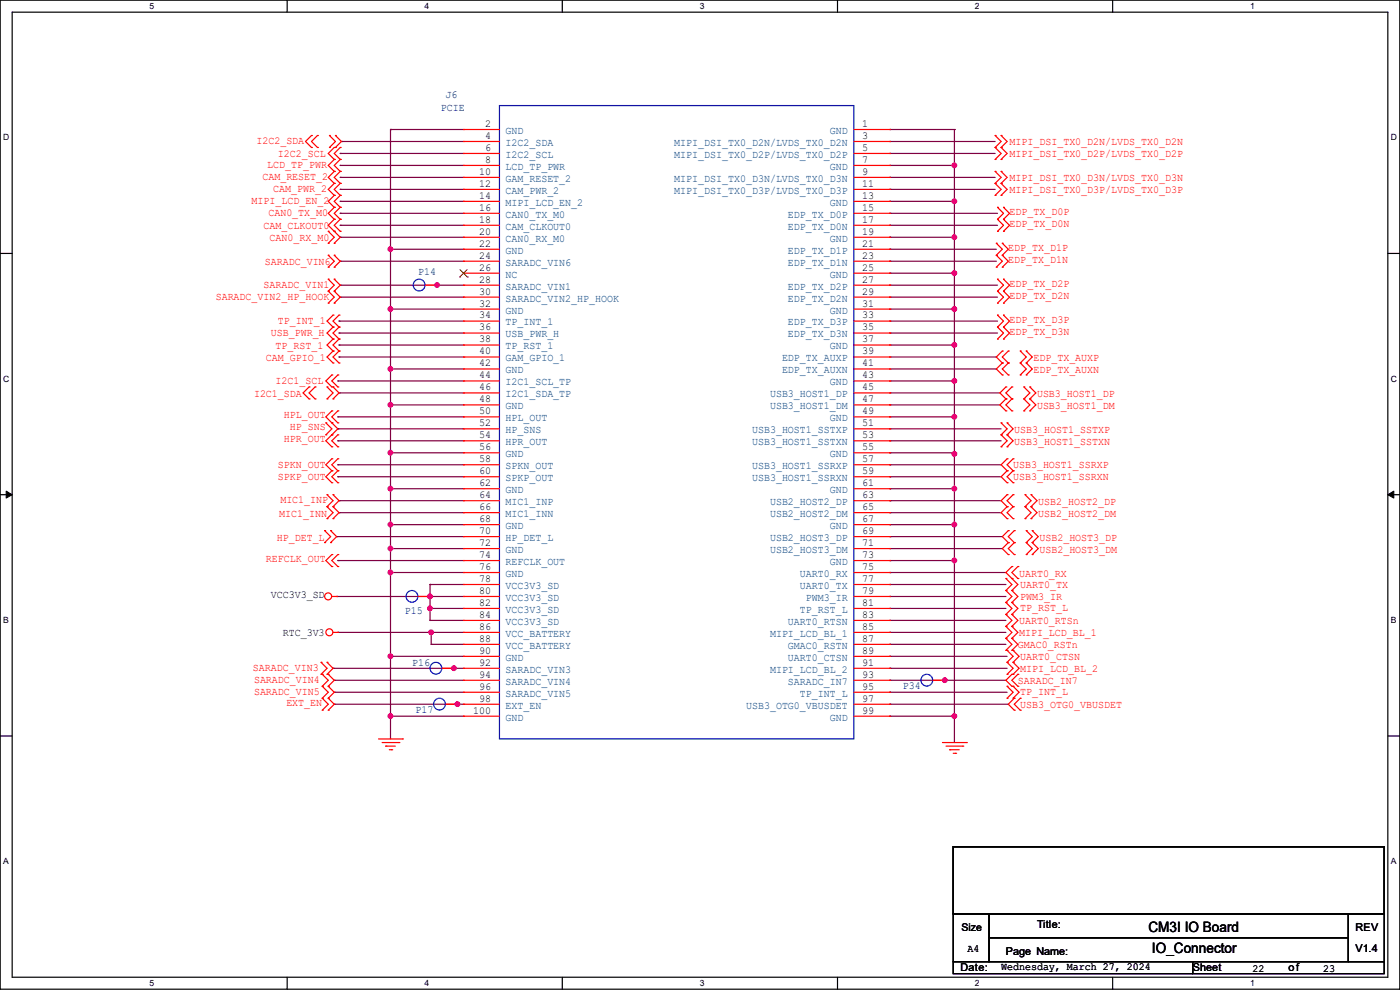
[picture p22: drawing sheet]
<svg xmlns="http://www.w3.org/2000/svg" width="297mm" height="210mm" viewBox="0 0 297 210" stroke-linecap="round" stroke-linejoin="round" font-family="sans-serif">
<defs><g id="words">
<g font-size="3">
<text x="243.6" y="197.6">CM3I IO Board</text>
<text x="244.4" y="202.2">IO_Connector</text>
</g>
<g font-size="2.3" fill="#000080">
<text x="93.5" y="23.5">PCIE</text>
<text x="94.5" y="20.7">J6</text>
<text x="88.7" y="58.3">P14</text>
<text x="85.9" y="130.2">P15</text>
<text x="87.4" y="141.4">P16</text>
<text x="191.6" y="146.2">P34</text>
<text x="88.2" y="151.3">P17</text>
</g>
<g font-size="2.3">
<text x="102.9" y="29.5">4</text>
<text x="102.9" y="26.9">2</text>
<text x="182.9" y="26.9">1</text>
<text x="182.9" y="29.5">3</text>
<text x="102.9" y="32">6</text>
<text x="102.9" y="34.5">8</text>
<text x="182.9" y="32">5</text>
<text x="182.9" y="34.5">7</text>
<text x="101.6" y="37.1">10</text>
<text x="101.6" y="39.6">12</text>
<text x="182.9" y="37.1">9</text>
<text x="182.9" y="39.6">11</text>
<text x="101.6" y="42.2">14</text>
<text x="101.6" y="44.7">16</text>
<text x="101.6" y="47.2">18</text>
<text x="182.9" y="42.2">13</text>
<text x="182.9" y="44.7">15</text>
<text x="182.9" y="47.2">17</text>
<text x="101.6" y="49.8">20</text>
<text x="101.6" y="52.3">22</text>
<text x="182.9" y="49.8">19</text>
<text x="182.9" y="52.3">21</text>
<text x="101.6" y="54.9">24</text>
<text x="101.6" y="57.4">26</text>
<text x="101.6" y="59.9">28</text>
<text x="182.9" y="54.9">23</text>
<text x="182.9" y="57.4">25</text>
<text x="182.9" y="59.9">27</text>
<text x="101.6" y="62.5">30</text>
<text x="101.6" y="65">32</text>
<text x="182.9" y="62.5">29</text>
<text x="182.9" y="65">31</text>
<text x="101.6" y="67.6">34</text>
<text x="101.6" y="70.1">36</text>
<text x="182.9" y="67.6">33</text>
<text x="182.9" y="70.1">35</text>
<text x="101.6" y="72.6">38</text>
<text x="101.6" y="75.2">40</text>
<text x="101.6" y="77.7">42</text>
<text x="182.9" y="72.6">37</text>
<text x="182.9" y="75.2">39</text>
<text x="182.9" y="77.7">41</text>
<text x="101.6" y="80.3">44</text>
<text x="101.6" y="82.8">46</text>
<text x="182.9" y="80.3">43</text>
<text x="182.9" y="82.8">45</text>
<text x="101.6" y="85.3">48</text>
<text x="101.6" y="87.9">50</text>
<text x="182.9" y="85.3">47</text>
<text x="182.9" y="87.9">49</text>
<text x="101.6" y="90.4">52</text>
<text x="101.6" y="93">54</text>
<text x="101.6" y="95.5">56</text>
<text x="182.9" y="90.4">51</text>
<text x="182.9" y="93">53</text>
<text x="182.9" y="95.5">55</text>
<text x="101.6" y="98">58</text>
<text x="101.6" y="100.6">60</text>
<text x="182.9" y="98">57</text>
<text x="182.9" y="100.6">59</text>
<text x="101.6" y="103.1">62</text>
<text x="101.6" y="105.7">64</text>
<text x="182.9" y="103.1">61</text>
<text x="182.9" y="105.7">63</text>
<text x="101.6" y="108.2">66</text>
<text x="101.6" y="110.7">68</text>
<text x="101.6" y="113.3">70</text>
<text x="182.9" y="108.2">65</text>
<text x="182.9" y="110.7">67</text>
<text x="182.9" y="113.3">69</text>
<text x="101.6" y="115.8">72</text>
<text x="101.6" y="118.4">74</text>
<text x="182.9" y="115.8">71</text>
<text x="182.9" y="118.4">73</text>
<text x="101.6" y="120.9">76</text>
<text x="101.6" y="123.4">78</text>
<text x="101.6" y="126">80</text>
<text x="182.9" y="120.9">75</text>
<text x="182.9" y="123.4">77</text>
<text x="182.9" y="126">79</text>
<text x="57.4" y="126.9">VCC3V3_SD</text>
<text x="101.6" y="128.5">82</text>
<text x="101.6" y="131.1">84</text>
<text x="182.9" y="128.5">81</text>
<text x="182.9" y="131.1">83</text>
<text x="60" y="135">RTC_3V3</text>
<text x="101.6" y="133.6">86</text>
<text x="101.6" y="136.1">88</text>
<text x="182.9" y="133.6">85</text>
<text x="182.9" y="136.1">87</text>
<text x="101.6" y="138.7">90</text>
<text x="101.6" y="141.2">92</text>
<text x="101.6" y="143.8">94</text>
<text x="182.9" y="138.7">89</text>
<text x="182.9" y="141.2">91</text>
<text x="182.9" y="143.8">93</text>
<text x="101.6" y="146.3">96</text>
<text x="101.6" y="148.8">98</text>
<text x="182.9" y="146.3">95</text>
<text x="182.9" y="148.8">97</text>
<text x="100.4" y="151.4">100</text>
<text x="182.9" y="151.4">99</text>
<text x="220" y="196.9">Title:</text>
<text x="287.6" y="197.4">REV</text>
<text x="205.3" y="202.1">A4</text>
<text x="213.4" y="202.5">Page Name:</text>
<text x="287.6" y="202">V1.4</text>
<text x="203.8" y="206.1">Date:</text>
<text x="212.4" y="205.9">Wednesday, March 27, 2024</text>
<text x="253" y="206.1">Sheet</text>
<text x="265.7" y="206.1">22</text>
<text x="273.3" y="206.1">of</text>
<text x="280.7" y="206.1">23</text>
</g>
<g font-size="2.3" fill="#004080">
<text x="107.2" y="28.4">GND</text>
<text x="176.1" y="28.4">GND</text>
<text x="107.2" y="30.9">I2C2_SDA</text>
<text x="107.2" y="33.5">I2C2_SCL</text>
<text x="143" y="30.9">MIPI_DSI_TX0_D2N/LVDS_TX0_D2N</text>
<text x="143" y="33.5">MIPI_DSI_TX0_D2P/LVDS_TX0_D2P</text>
<text x="107.2" y="36">LCD_TP_PWR</text>
<text x="107.2" y="38.6">GAM_RESET_2</text>
<text x="107.2" y="41.1">CAM_PWR_2</text>
<text x="143" y="38.6">MIPI_DSI_TX0_D3N/LVDS_TX0_D3N</text>
<text x="143" y="41.1">MIPI_DSI_TX0_D3P/LVDS_TX0_D3P</text>
<text x="176.1" y="36">GND</text>
<text x="107.2" y="43.6">MIPI_LCD_EN_2</text>
<text x="107.2" y="46.2">CAN0_TX_M0</text>
<text x="167.2" y="46.2">EDP_TX_D0P</text>
<text x="176.1" y="43.6">GND</text>
<text x="107.2" y="48.7">CAM_CLKOUT0</text>
<text x="107.2" y="51.3">CAN0_RX_M0</text>
<text x="107.2" y="53.8">GND</text>
<text x="167.2" y="53.8">EDP_TX_D1P</text>
<text x="167.2" y="48.7">EDP_TX_D0N</text>
<text x="176.1" y="51.3">GND</text>
<text x="107.2" y="56.3">SARADC_VIN6</text>
<text x="107.2" y="58.9">NC</text>
<text x="167.2" y="56.3">EDP_TX_D1N</text>
<text x="176.1" y="58.9">GND</text>
<text x="107.2" y="61.4">SARADC_VIN1</text>
<text x="107.2" y="64">SARADC_VIN2_HP_HOOK</text>
<text x="167.2" y="61.4">EDP_TX_D2P</text>
<text x="167.2" y="64">EDP_TX_D2N</text>
<text x="107.2" y="66.5">GND</text>
<text x="107.2" y="69">TP_INT_1</text>
<text x="107.2" y="71.6">USB_PWR_H</text>
<text x="167.2" y="69">EDP_TX_D3P</text>
<text x="167.2" y="71.6">EDP_TX_D3N</text>
<text x="176.1" y="66.5">GND</text>
<text x="107.2" y="74.1">TP_RST_1</text>
<text x="107.2" y="76.7">GAM_GPIO_1</text>
<text x="165.9" y="76.7">EDP_TX_AUXP</text>
<text x="176.1" y="74.1">GND</text>
<text x="107.2" y="79.2">GND</text>
<text x="107.2" y="81.7">I2C1_SCL_TP</text>
<text x="165.9" y="79.2">EDP_TX_AUXN</text>
<text x="176.1" y="81.7">GND</text>
<text x="107.2" y="84.3">I2C1_SDA_TP</text>
<text x="107.2" y="86.8">GND</text>
<text x="107.2" y="89.4">HPL_OUT</text>
<text x="163.4" y="84.3">USB3_HOST1_DP</text>
<text x="163.4" y="86.8">USB3_HOST1_DM</text>
<text x="176.1" y="89.4">GND</text>
<text x="107.2" y="91.9">HP_SNS</text>
<text x="107.2" y="94.4">HPR_OUT</text>
<text x="159.6" y="91.9">USB3_HOST1_SSTXP</text>
<text x="159.6" y="94.4">USB3_HOST1_SSTXN</text>
<text x="107.2" y="97">GND</text>
<text x="107.2" y="99.5">SPKN_OUT</text>
<text x="159.6" y="99.5">USB3_HOST1_SSRXP</text>
<text x="176.1" y="97">GND</text>
<text x="107.2" y="102.1">SPKP_OUT</text>
<text x="107.2" y="104.6">GND</text>
<text x="107.2" y="107.1">MIC1_INP</text>
<text x="159.6" y="102.1">USB3_HOST1_SSRXN</text>
<text x="163.4" y="107.1">USB2_HOST2_DP</text>
<text x="176.1" y="104.6">GND</text>
<text x="107.2" y="109.7">MIC1_INN</text>
<text x="107.2" y="112.2">GND</text>
<text x="163.4" y="109.7">USB2_HOST2_DM</text>
<text x="176.1" y="112.2">GND</text>
<text x="107.2" y="114.8">HP_DET_L</text>
<text x="107.2" y="117.3">GND</text>
<text x="107.2" y="119.8">REFCLK_OUT</text>
<text x="163.4" y="114.8">USB2_HOST3_DP</text>
<text x="163.4" y="117.3">USB2_HOST3_DM</text>
<text x="176.1" y="119.8">GND</text>
<text x="107.2" y="122.4">GND</text>
<text x="107.2" y="124.9">VCC3V3_SD</text>
<text x="169.7" y="122.4">UART0_RX</text>
<text x="169.7" y="124.9">UART0_TX</text>
<text x="107.2" y="127.5">VCC3V3_SD</text>
<text x="107.2" y="130">VCC3V3_SD</text>
<text x="169.7" y="130">TP_RST_L</text>
<text x="171" y="127.5">PWM3_IR</text>
<text x="107.2" y="132.5">VCC3V3_SD</text>
<text x="107.2" y="135.1">VCC_BATTERY</text>
<text x="107.2" y="137.6">VCC_BATTERY</text>
<text x="163.4" y="135.1">MIPI_LCD_BL_1</text>
<text x="167.2" y="132.5">UART0_RTSN</text>
<text x="167.2" y="137.6">GMAC0_RSTN</text>
<text x="107.2" y="140.2">GND</text>
<text x="107.2" y="142.7">SARADC_VIN3</text>
<text x="163.4" y="142.7">MIPI_LCD_BL_2</text>
<text x="167.2" y="140.2">UART0_CTSN</text>
<text x="107.2" y="145.2">SARADC_VIN4</text>
<text x="107.2" y="147.8">SARADC_VIN5</text>
<text x="167.2" y="145.2">SARADC_IN7</text>
<text x="169.7" y="147.8">TP_INT_L</text>
<text x="107.2" y="152.9">GND</text>
<text x="107.2" y="150.3">EXT_EN</text>
<text x="158.3" y="150.3">USB3_OTG0_VBUSDET</text>
<text x="176.1" y="152.9">GND</text>
</g>
<g font-size="2.3" fill="#f00">
<text x="54.4" y="30.6">I2C2_SDA</text>
<text x="56.7" y="35.7">LCD_TP_PWR</text>
<text x="59" y="33.4">I2C2_SCL</text>
<text x="214.2" y="33.4">MIPI_DSI_TX0_D2P/LVDS_TX0_D2P</text>
<text x="214.2" y="30.9">MIPI_DSI_TX0_D2N/LVDS_TX0_D2N</text>
<text x="55.7" y="38.2">CAM_RESET_2</text>
<text x="58" y="40.8">CAM_PWR_2</text>
<text x="214.2" y="41">MIPI_DSI_TX0_D3P/LVDS_TX0_D3P</text>
<text x="214.2" y="38.5">MIPI_DSI_TX0_D3N/LVDS_TX0_D3N</text>
<text x="53.4" y="43.3">MIPI_LCD_EN_2</text>
<text x="56.9" y="45.8">CAN0_TX_M0</text>
<text x="214.2" y="45.6">EDP_TX_D0P</text>
<text x="55.9" y="48.6">CAM_CLKOUT0</text>
<text x="57.2" y="51.2">CAN0_RX_M0</text>
<text x="213.9" y="53.2">EDP_TX_D1P</text>
<text x="214.2" y="48.1">EDP_TX_D0N</text>
<text x="56.2" y="56.3">SARADC_VIN6</text>
<text x="213.9" y="55.8">EDP_TX_D1N</text>
<text x="45.8" y="63.6">SARADC_VIN2_HP_HOOK</text>
<text x="55.9" y="61.1">SARADC_VIN1</text>
<text x="214.2" y="60.8">EDP_TX_D2P</text>
<text x="214.2" y="63.4">EDP_TX_D2N</text>
<text x="57.4" y="71.2">USB_PWR_H</text>
<text x="59" y="68.7">TP_INT_1</text>
<text x="214.2" y="68.5">EDP_TX_D3P</text>
<text x="214.2" y="71">EDP_TX_D3N</text>
<text x="56.4" y="76.6">CAM_GPIO_1</text>
<text x="58.5" y="74">TP_RST_1</text>
<text x="219.2" y="76.6">EDP_TX_AUXP</text>
<text x="58.5" y="81.4">I2C1_SCL</text>
<text x="219.2" y="79.1">EDP_TX_AUXN</text>
<text x="53.9" y="84.2">I2C1_SDA</text>
<text x="60.2" y="88.8">HPL_OUT</text>
<text x="220" y="84.2">USB3_HOST1_DP</text>
<text x="220" y="86.7">USB3_HOST1_DM</text>
<text x="60.2" y="93.9">HPR_OUT</text>
<text x="61.5" y="91.3">HP_SNS</text>
<text x="215.2" y="91.8">USB3_HOST1_SSTXP</text>
<text x="215.2" y="94.4">USB3_HOST1_SSTXN</text>
<text x="59" y="99.2">SPKN_OUT</text>
<text x="59" y="101.7">SPKP_OUT</text>
<text x="214.9" y="99.2">USB3_HOST1_SSRXP</text>
<text x="214.9" y="101.7">USB3_HOST1_SSRXN</text>
<text x="59.5" y="106.8">MIC1_INP</text>
<text x="220.3" y="107.1">USB2_HOST2_DP</text>
<text x="59.2" y="109.6">MIC1_INN</text>
<text x="220.3" y="109.6">USB2_HOST2_DM</text>
<text x="56.4" y="119.3">REFCLK_OUT</text>
<text x="58.7" y="114.7">HP_DET_L</text>
<text x="220.5" y="114.7">USB2_HOST3_DP</text>
<text x="220.5" y="117.2">USB2_HOST3_DM</text>
<text x="216.2" y="122.3">UART0_RX</text>
<text x="216.5" y="124.8">UART0_TX</text>
<text x="216.5" y="127.4">PWM3_IR</text>
<text x="216.5" y="129.7">TP_RST_L</text>
<text x="215.9" y="137.5">GMAC0_RSTn</text>
<text x="216.2" y="132.5">UART0_RTSn</text>
<text x="216.2" y="135">MIPI_LCD_BL_1</text>
<text x="53.6" y="142.4">SARADC_VIN3</text>
<text x="216.5" y="142.6">MIPI_LCD_BL_2</text>
<text x="216.5" y="140.1">UART0_CTSN</text>
<text x="53.9" y="144.9">SARADC_VIN4</text>
<text x="53.9" y="147.4">SARADC_VIN5</text>
<text x="60.7" y="149.7">EXT_EN</text>
<text x="215.9" y="145.2">SARADC_IN7</text>
<text x="216.5" y="147.4">TP_INT_L</text>
<text x="216.5" y="150.2">USB3_OTG0_VBUSDET</text>
</g>
<text font-size="2.2" x="204" y="197.4">Size</text>
<g font-size="1.8">
<text x="31.7" y="1.9">5</text>
<text x="90.1" y="1.9">4</text>
<text x="148.5" y="1.9">3</text>
<text x="206.8" y="1.9">2</text>
<text x="265.2" y="1.9">1</text>
<text x=".7" y="29.8">D</text>
<text x="295.1" y="29.8">D</text>
<text x=".7" y="80.9">C</text>
<text x="295.1" y="80.9">C</text>
<text x=".7" y="132.1">B</text>
<text x="295.1" y="132.1">B</text>
<text x=".7" y="183.3">A</text>
<text x="295.1" y="183.3">A</text>
<text x="31.7" y="209.2">5</text>
<text x="90.1" y="209.2">4</text>
<text x="148.5" y="209.2">3</text>
<text x="206.8" y="209.2">2</text>
<text x="265.2" y="209.2">1</text>
</g>
</g></defs>
<path d="M0 0h297v209.8h-297zM2.6 2.6h291.8v204.7h-291.8z" fill="none" stroke="#000" stroke-width=".25"/>
<g fill="#fff">
<path d="M31.7 .3h1v2h-1z"/>
<path d="M31.7 207.6h1v1.9h-1z"/>
</g>
<path d="M60.9 0v2.6M60.9 207.3v2.5" fill="none" stroke="#000" stroke-width=".25"/>
<g fill="#fff">
<path d="M90.1 .3h1v2h-1z"/>
<path d="M90.1 207.6h1v1.9h-1z"/>
</g>
<path d="M119.3 0v2.6M119.3 207.3v2.5" fill="none" stroke="#000" stroke-width=".25"/>
<g fill="#fff">
<path d="M148.5 .3h.9v2h-.9z"/>
<path d="M148.5 207.6h.9v1.9h-.9z"/>
</g>
<path d="M177.7 0v2.6M177.7 207.3v2.5" fill="none" stroke="#000" stroke-width=".25"/>
<g fill="#fff">
<path d="M206.8 .3h1v2h-1z"/>
<path d="M206.8 207.6h1v1.9h-1z"/>
</g>
<path d="M236.1 0v2.6M236.1 207.3v2.5" fill="none" stroke="#000" stroke-width=".25"/>
<g fill="#fff">
<path d="M265.2 .3h1v2h-1z"/>
<path d="M265.2 207.6h1v1.9h-1z"/>
<path d="M.7 28.2h1.2v1.9h-1.2z"/>
<path d="M295.1 28.2h1.2v1.9h-1.2z"/>
<path d="M.7 79.3h1.2v2h-1.2z"/>
<path d="M295.1 79.3h1.2v2h-1.2z"/>
</g>
<path d="M0 53.8h2.6M294.4 53.8h2.6" fill="none" stroke="#000" stroke-width=".25"/>
<g fill="#fff">
<path d="M.7 130.5h1.2v2h-1.2z"/>
<path d="M295.1 130.5h1.1v2h-1.1z"/>
</g>
<path d="M0 104.9h2.6M294.4 104.9h2.6" fill="none" stroke="#000" stroke-width=".25"/>
<path d="M1.3 104.2l1.3 .7-1.3 .8zM294.4 104.9l1.3-.7v1.5z" fill="#000" stroke="#000" stroke-width=".21"/>
<g fill="#fff">
<path d="M.7 181.7h1.2v2h-1.2z"/>
<path d="M295.1 181.7h1.1v2h-1.1z"/>
</g>
<path d="M0 156.1h2.6M294.4 156.1h2.6M202.2 179.6h91.5v14.2h-91.5zM202.2 193.8h7.6v10.2h-7.6zM209.8 193.8h76.2v5.1h-76.2zM209.8 198.9h76.2v5.1h-76.2zM286 193.8h7.7v10.2h-7.7zM202.2 204h50.8v2.5h-50.8zM253 204h40.7v2.5h-40.7z" fill="none" stroke="#000" stroke-width=".25"/>
<g fill="none" stroke="#800040" stroke-width=".25">
<path d="M72.2 35.1h.1M72.2 37.6h.1M72.2 32.6h.1M72.2 37.6h26.1M72.2 32.6h26.1M72.2 35.1h26.1M72.4 30h.1M72.4 30h25.9M82.8 27.5h.1M82.8 27.5h15.5M82.8 27.5v129.3M188.8 37.6h.1"/>
<path d="M188.8 32.6h.1M188.8 30h.1M188.8 27.5h.1M188.8 35.1h.1M188.8 37.6h22.3M188.8 32.6h22.3M188.8 30h22.3M188.8 35.1h13.7M188.8 27.5h13.7M202.5 27.5h.1M202.5 35.1h.1M202.5 27.5v130"/>
<path d="M72.2 40.2h.1M72.2 50.3h.1M72.2 47.8h.1M72.2 45.3h.1M72.2 42.7h.1M72.2 55.4h.1M72.2 40.2h26.1M72.2 45.3h26.1M72.2 47.8h26.1M72.2 55.4h26.1M72.2 42.7h26.1M72.2 50.3h26.1"/>
<path d="M82.8 52.9h.1M82.8 52.9h15.5M188.8 40.2h.1M188.8 45.3h.1M188.8 47.8h.1M188.8 52.9h.1M188.8 55.4h.1M188.8 42.7h.1M188.8 50.3h.1M188.8 58h.1M188.8 40.2h22.3M188.8 45.3h22.8"/>
<path d="M188.8 47.8h22.8M188.8 52.9h22.6M188.8 55.4h22.6M188.8 42.7h13.7M188.8 50.3h13.7M188.8 58h13.7M202.5 42.7h.1M202.5 50.3h.1M202.5 58h.1M71.9 68.1h.1M71.9 70.7h.1M71.9 75.7h.1"/>
<path d="M71.9 73.2h.1M71.9 68.1h26.4M71.9 70.7h26.4M71.9 75.7h26.4M71.9 73.2h26.4M72.2 60.5h.1M72.2 63h.1M72.2 60.5h26.1M72.2 63h26.1M82.8 65.6h.1M82.8 78.3h.1M82.8 78.3h15.5"/>
<path d="M82.8 65.6h15.5M92.8 60.5h.1M188.8 60.5h.1M188.8 63h.1M188.8 68.1h.1M188.8 70.7h.1M188.8 75.7h.1M188.8 78.3h.1M188.8 65.6h.1M188.8 73.2h.1M188.8 60.5h22.8M188.8 63h22.8"/>
<path d="M188.8 68.1h22.8M188.8 70.7h22.8M188.8 75.7h22.6M188.8 78.3h22.6M188.8 73.2h13.7M188.8 65.6h13.7M202.5 65.6h.1M202.5 73.2h.1M71.7 80.8h.1M71.7 88.4h.1M71.7 91h.1M71.7 93.5h.1"/>
<path d="M71.7 98.6h.1M71.7 91h26.6M71.7 93.5h26.6M71.7 98.6h26.6M71.7 80.8h26.6M71.7 88.4h26.6M71.9 83.4h.1M71.9 83.4h26.4M82.8 85.9h.1M82.8 96.1h.1M82.8 85.9h15.5M82.8 96.1h15.5"/>
<path d="M188.8 83.4h.1M188.8 85.9h.1M188.8 91h.1M188.8 93.5h.1M188.8 98.6h.1M188.8 80.8h.1M188.8 88.4h.1M188.8 96.1h.1M188.8 83.4h23.3M188.8 85.9h23.3M188.8 91h23.6M188.8 93.5h23.6"/>
<path d="M188.8 98.6h23.6M188.8 80.8h13.7M188.8 88.4h13.7M188.8 96.1h13.9M202.5 80.8h.1M202.5 88.4h.1M202.5 96.3h.1M202.7 96.1h.1M202.7 96.1v.2h-.2M71.4 113.8h.1M71.4 113.8h26.9M71.7 101.1h.1"/>
<path d="M71.7 118.9h.1M71.7 101.1h26.6M71.7 118.9h26.6M71.9 106.2h.1M71.9 108.8h.1M71.9 106.2h26.4M71.9 108.8h26.4M82.8 111.3h.1M82.8 103.7h.1M82.8 116.4h.1M82.8 116.4h15.5M82.8 111.3h15.5"/>
<path d="M82.8 103.7h15.5M188.8 113.8h.1M188.8 116.4h.1M188.8 101.1h.1M188.8 106.2h.1M188.8 108.8h.1M188.8 103.7h.1M188.8 111.3h.1M188.8 118.9h.1M188.8 113.8h23.8M188.8 116.4h23.8M188.8 101.1h23.6"/>
<path d="M188.8 106.2h23.6M188.8 108.8h23.6M188.8 111.3h13.7M188.8 103.7h13.7M188.8 118.9h13.7M202.5 103.7h.1M202.5 111.3h.1M202.5 118.9h.1M71.4 126.5h.1M71.4 126.5h26.9M71.7 134.2h.1M71.7 134.2h26.6"/>
<path d="M82.8 121.5h.1M82.8 139.2h.1M82.8 121.5h15.5M82.8 139.2h15.5M91.2 131.6h.1M91.2 124h.1M91.2 126.5h.1M91.2 129.1h.1M91.2 124h7.1M91.2 129.1h7.1M91.2 131.6h7.1M91.2 124v7.6"/>
<path d="M91.5 136.7h.1M91.5 134.2h.1M91.5 136.7h6.8M91.5 134.2v2.5M188.8 121.5h.1M188.8 124h.1M188.8 126.5h.1M188.8 129.1h.1M188.8 131.6h.1M188.8 134.2h.1M188.8 136.7h.1M188.8 139.2h.1"/>
<path d="M188.8 121.5h24.6M188.8 124h24.6M188.8 126.5h24.6M188.8 129.1h24.6M188.8 131.6h24.6M188.8 134.2h24.6M188.8 136.7h24.6M188.8 139.2h24.9M70.7 141.8h.1M70.7 141.8h27.6M70.9 149.4h.1M70.9 144.3h.1"/>
<path d="M70.9 146.9h.1M70.9 146.9h27.4M70.9 149.4h27.4M70.9 144.3h27.4M82.8 151.9h.1M82.8 151.9h15.5M96.3 141.8h.1M97.1 149.4h.1M188.8 146.9h.1M188.8 151.9h.1M188.8 149.4h.1M188.8 141.8h.1"/>
<path d="M188.8 144.3h.1M188.8 146.9h24.9M188.8 151.9h13.7M188.8 149.4h25.1M188.8 141.8h24.9M188.8 144.3h24.6M200.4 144.3h.1M202.5 151.9h.1"/>
</g>
<g fill="#f0f" stroke="#f0f" stroke-width=".25">
<circle cx="92.7" cy="60.5" r=".49"/>
<circle cx="82.8" cy="85.9" r=".49"/>
<circle cx="82.8" cy="78.3" r=".49"/>
<circle cx="202.5" cy="35.1" r=".49"/>
<circle cx="202.5" cy="42.7" r=".49"/>
<circle cx="202.5" cy="57.9" r=".49"/>
<circle cx="202.5" cy="50.3" r=".49"/>
<circle cx="202.5" cy="65.6" r=".49"/>
<circle cx="202.5" cy="73.2" r=".49"/>
<circle cx="202.5" cy="88.4" r=".49"/>
<circle cx="202.5" cy="80.8" r=".49"/>
<circle cx="202.5" cy="96.3" r=".49"/>
<circle cx="202.5" cy="111.3" r=".49"/>
<circle cx="202.5" cy="103.7" r=".49"/>
<circle cx="91.2" cy="126.5" r=".49"/>
<circle cx="82.8" cy="111.3" r=".49"/>
<circle cx="82.8" cy="103.7" r=".49"/>
<circle cx="82.8" cy="116.4" r=".49"/>
<circle cx="82.8" cy="96" r=".49"/>
<circle cx="82.8" cy="65.6" r=".49"/>
<circle cx="82.8" cy="52.9" r=".49"/>
<circle cx="91.2" cy="129.1" r=".49"/>
<circle cx="82.8" cy="151.9" r=".49"/>
<circle cx="202.5" cy="151.9" r=".49"/>
<circle cx="202.5" cy="118.9" r=".49"/>
<circle cx="91.5" cy="134.1" r=".49"/>
<circle cx="82.8" cy="139.2" r=".49"/>
<circle cx="82.8" cy="121.4" r=".49"/>
<circle cx="96.3" cy="141.8" r=".49"/>
<circle cx="97" cy="149.4" r=".49"/>
<circle cx="200.4" cy="144.3" r=".49"/>
</g>
<g fill="none" stroke="#f00" stroke-width=".25">
<path d="M66.1 31.3h.1M66.1 28.7h.1M66.1 28.7l-1.3 1.3 1.3 1.3M67.4 31.3h.1M67.4 28.7h.1M67.4 28.7l-1.3 1.3 1.3 1.3M69.9 31.3h.1M69.9 28.7h.1M69.9 28.7l1.3 1.3-1.3 1.3M70.9 33.8h.1M70.9 31.3h.1M70.9 38.9h.1"/>
<path d="M70.9 36.4h.1M70.9 31.3l-1.3 1.3 1.3 1.2M70.9 36.4l-1.3 1.2 1.3 1.3M70.9 33.8l-1.3 1.3 1.3 1.3M70.9 38.9l-1.3 1.3 1.3 1.2M71.2 28.7h.1M71.2 31.3h.1M71.2 28.7l1.2 1.3-1.2 1.3M72.2 33.8h.1M72.2 31.3h.1M72.2 38.9h.1M72.2 36.4h.1"/>
<path d="M72.2 31.3l-1.3 1.3 1.3 1.2M72.2 36.4l-1.3 1.2 1.3 1.3M72.2 33.8l-1.3 1.3 1.3 1.3M72.2 38.9l-1.3 1.3 1.3 1.2M98.3 30h.1M98.3 32.6h.1M98.3 35.1h.1M98.3 37.6h.1M98.3 27.5h.1M98.3 30h7.7M98.3 27.5h7.7M98.3 32.6h7.7"/>
<path d="M98.3 35.1h7.7M98.3 37.6h7.7M181.1 30h7.7M181.1 27.5h7.7M181.1 32.6h7.7M181.1 35.1h7.7M181.1 37.6h7.7M188.8 27.5h.1M188.8 30h.1M188.8 32.6h.1M188.8 35.1h.1M188.8 37.6h.1"/>
<path d="M211.1 31.3h.1M211.1 33.8h.1M211.1 28.7h.1M211.1 38.9h.1M211.1 36.4h.1M211.1 31.3l1.3 1.3-1.3 1.2M211.1 28.7l1.3 1.3-1.3 1.3M211.1 38.9l1.3 1.3-1.3 1.2M211.1 36.4l1.3 1.2-1.3 1.3M212.4 31.3h.1M212.4 33.8h.1M212.4 28.7h.1"/>
<path d="M212.4 38.9h.1M212.4 36.4h.1M212.4 31.3l1.3 1.3-1.3 1.2M212.4 28.7l1.3 1.3-1.3 1.3M212.4 38.9l1.3 1.3-1.3 1.2M212.4 36.4l1.3 1.2-1.3 1.3M69.6 59.2h.1M69.6 56.7h.1M69.6 54.1h.1M69.6 51.6h.1M69.6 49.1h.1M69.6 59.2l1.3 1.3-1.3 1.3"/>
<path d="M69.6 54.1l1.3 1.3-1.3 1.3M69.6 49.1l1.3 1.2-1.3 1.3M70.9 59.2h.1M70.9 54.1h.1M70.9 56.7h.1M70.9 44h.1M70.9 41.4h.1M70.9 46.5h.1M70.9 49.1h.1M70.9 51.6h.1M70.9 59.2l1.3 1.3-1.3 1.3M70.9 54.1l1.3 1.3-1.3 1.3"/>
<path d="M70.9 41.4l-1.3 1.3 1.3 1.3M70.9 44l-1.3 1.3 1.3 1.2M70.9 46.5l-1.3 1.3 2.6 2.5-1.3 1.3M72.2 44h.1M72.2 41.4h.1M72.2 46.5h.1M72.2 49.1h.1M72.2 41.4l-1.3 1.3 1.3 1.3M72.2 44l-1.3 1.3 1.3 1.2M72.2 46.5l-1.3 1.3 1.3 1.3M98.3 40.2h.1M98.3 42.7h.1"/>
<path d="M98.3 45.3h.1M98.3 47.8h.1M98.3 50.3h.1M98.3 52.9h.1M98.3 55.4h.1M98.3 58h.1M98.3 40.2h7.7M98.3 42.7h7.7M98.3 45.3h7.7M98.3 47.8h7.7M98.3 50.3h7.7M98.3 52.9h7.7"/>
<path d="M98.3 55.4h7.7M98.3 58h7.7M181.1 40.2h7.7M181.1 42.7h7.7M181.1 45.3h7.7M181.1 47.8h7.7M181.1 50.3h7.7M181.1 52.9h7.7M181.1 55.4h7.7M181.1 58h7.7M188.8 40.2h.1M188.8 42.7h.1"/>
<path d="M188.8 45.3h.1M188.8 50.3h.1M188.8 52.9h.1M188.8 55.4h.1M188.8 58h.1M188.8 47.8h.1M211.1 41.4h.1M211.4 54.1h.1M211.4 51.6h.1M211.4 56.7h.1M211.4 51.6l1.2 1.3-1.2 1.2M211.4 54.1l1.2 1.3-1.2 1.3"/>
<path d="M211.6 46.5h.1M211.6 44h.1M211.6 49.1h.1M211.6 59.2h.1M211.6 44l1.3 1.3-1.3 1.2M211.6 46.5l1.3 1.3-1.3 1.3M211.6 59.2l1.3 1.3-1.3 1.3M212.4 41.4h.1M212.6 54.1h.1M212.6 51.6h.1M212.6 56.7h.1M212.6 51.6l1.3 1.3-1.3 1.2"/>
<path d="M212.6 54.1l1.3 1.3-1.3 1.3M212.9 46.5h.1M212.9 44h.1M212.9 49.1h.1M212.9 59.2h.1M212.9 44l1.3 1.3-1.3 1.2M212.9 46.5l1.3 1.3-1.3 1.3M212.9 59.2l1.3 1.3-1.3 1.3M69.6 64.3h.1M69.6 61.8h.1M69.6 61.8l1.3 1.2-1.3 1.3M70.4 79.5h.1"/>
<path d="M70.4 79.5l-1.3 1.3 1.3 1.3M70.7 77h.1M70.7 74.5h.1M70.7 69.4h.1M70.7 71.9h.1M70.7 66.8h.1M70.7 74.5l-1.3 1.2 1.3 1.3M70.7 69.4l-1.3 1.3 1.3 1.2M70.7 66.8l-1.3 1.3 1.3 1.3M70.7 71.9l-1.3 1.3 1.3 1.3M70.9 61.8h.1M70.9 64.3h.1"/>
<path d="M70.9 61.8l1.3 1.2-1.3 1.3M71.7 79.5h.1M71.7 79.5l-1.3 1.3 1.3 1.3M71.9 77h.1M71.9 74.5h.1M71.9 69.4h.1M71.9 71.9h.1M71.9 66.8h.1M71.9 74.5l-1.2 1.2 1.2 1.3M71.9 69.4l-1.2 1.3 1.2 1.2M71.9 66.8l-1.2 1.3 1.2 1.3M71.9 71.9l-1.2 1.3 1.2 1.3"/>
<path d="M90.2 60.5h2.6M92.8 60.5h.1M98.3 60.5h.1M98.3 63h.1M98.3 65.6h.1M98.3 68.1h.1M98.3 70.7h.1M98.3 73.2h.1M98.3 75.7h.1M98.3 78.3h.1M98.3 60.5h7.7M98.3 63h7.7"/>
<path d="M98.3 65.6h7.7M98.3 68.1h7.7M98.3 70.7h7.7M98.3 73.2h7.7M98.3 75.7h7.7M98.3 78.3h7.7M181.1 60.5h7.7M181.1 63h7.7M181.1 65.6h7.7M181.1 68.1h7.7M181.1 70.7h7.7M181.1 73.2h7.7"/>
<path d="M181.1 75.7h7.7M181.1 78.3h7.7M188.8 60.5h.1M188.8 63h.1M188.8 65.6h.1M188.8 68.1h.1M188.8 70.7h.1M188.8 73.2h.1M188.8 75.7h.1M188.8 78.3h.1M211.6 61.8h.1M211.6 64.3h.1"/>
<path d="M211.6 69.4h.1M211.6 66.8h.1M211.6 71.9h.1M211.6 61.8l1.3 1.2-1.3 1.3M211.6 66.8l1.3 1.3-1.3 1.3M211.6 69.4l1.3 1.3-1.3 1.2M212.6 74.5h.1M212.6 77h.1M212.6 79.5h.1M212.6 74.5l-1.2 1.2 1.2 1.3M212.6 77l-1.2 1.3 1.2 1.2M212.9 61.8h.1"/>
<path d="M212.9 64.3h.1M212.9 69.4h.1M212.9 66.8h.1M212.9 71.9h.1M212.9 61.8l1.3 1.2-1.3 1.3M212.9 66.8l1.3 1.3-1.3 1.3M212.9 69.4l1.3 1.3-1.3 1.2M213.9 77h.1M213.9 74.5h.1M213.9 79.5h.1M213.9 74.5l-1.3 1.2 1.3 1.3M213.9 77l-1.3 1.3 1.3 1.2"/>
<path d="M216.5 77h.1M216.5 74.5h.1M216.5 79.5h.1M216.5 74.5l1.2 1.2-1.2 1.3M216.5 77l1.2 1.3-1.2 1.2M217.7 77h.1M217.7 74.5h.1M217.7 79.5h.1M217.7 74.5l1.3 1.2-1.3 1.3M217.7 77l1.3 1.3-1.3 1.2M65.6 84.6h.1M65.6 82.1h.1"/>
<path d="M65.6 82.1l-1.3 1.3 1.3 1.2M66.8 84.6h.1M66.8 82.1h.1M66.8 82.1l-1.2 1.3 1.2 1.2M69.1 92.2h.1M69.1 89.7h.1M69.1 89.7l1.3 1.3-1.3 1.2M69.4 84.6h.1M69.4 82.1h.1M69.4 82.1l1.3 1.3-1.3 1.2M70.4 87.2h.1M70.4 89.7h.1"/>
<path d="M70.4 92.2h.1M70.4 94.8h.1M70.4 97.3h.1M70.4 99.9h.1M70.4 82.1h.1M70.4 87.2l-1.3 1.2 2.6 2.6-2.6 2.5 1.3 1.3M70.4 97.3l-1.3 1.3 1.3 1.3M70.4 99.9l-1.3 1.2 1.3 1.3M70.7 82.1h.1M70.7 84.6h.1M70.7 82.1l1.2 1.3-1.2 1.2M71.7 87.2h.1"/>
<path d="M71.7 89.7h.1M71.7 92.2h.1M71.7 94.8h.1M71.7 97.3h.1M71.7 99.9h.1M71.7 82.1h.1M71.7 87.2l-1.3 1.2 1.3 1.3M71.7 92.2l-1.3 1.3 1.3 1.3M71.7 97.3l-1.3 1.3 1.3 1.3M71.7 99.9l-1.3 1.2 1.3 1.3M98.3 80.8h.1M98.3 83.4h.1"/>
<path d="M98.3 85.9h.1M98.3 88.4h.1M98.3 91h.1M98.3 93.5h.1M98.3 96.1h.1M98.3 98.6h.1M98.3 80.8h7.7M98.3 83.4h7.7M98.3 85.9h7.7M98.3 88.4h7.7M98.3 91h7.7M98.3 93.5h7.7"/>
<path d="M98.3 96.1h7.7M98.3 98.6h7.7M181.1 80.8h7.7M181.1 83.4h7.7M181.1 85.9h7.7M181.1 88.4h7.7M181.1 91h7.7M181.1 93.5h7.7M181.1 96.1h7.7M181.1 98.6h7.7M188.8 80.8h.1M188.8 83.4h.1"/>
<path d="M188.8 85.9h.1M188.8 88.4h.1M188.8 91h.1M188.8 93.5h.1M188.8 96.1h.1M188.8 98.6h.1M212.4 92.2h.1M212.4 89.7h.1M212.4 94.8h.1M212.4 89.7l1.3 1.3-1.3 1.2M212.4 92.2l1.3 1.3-1.3 1.3M213.4 82.1h.1"/>
<path d="M213.4 84.6h.1M213.4 87.2h.1M213.4 82.1l-1.3 1.3 1.3 1.2M213.4 84.6l-1.3 1.3 1.3 1.3M213.7 92.2h.1M213.7 89.7h.1M213.7 94.8h.1M213.7 97.3h.1M213.7 99.9h.1M213.7 89.7l1.2 1.3-1.2 1.2M213.7 92.2l1.2 1.3-1.2 1.3M213.7 97.3l-1.3 1.3 1.3 1.3"/>
<path d="M213.7 99.9l-1.3 1.2 1.3 1.3M214.7 84.6h.1M214.7 82.1h.1M214.7 87.2h.1M214.7 82.1l-1.3 1.3 1.3 1.2M214.7 84.6l-1.3 1.3 1.3 1.3M214.9 99.9h.1M214.9 97.3h.1M214.9 97.3l-1.2 1.3 1.2 1.3M214.9 99.9l-1.2 1.2 1.2 1.3M217.2 84.6h.1M217.2 82.1h.1"/>
<path d="M217.2 87.2h.1M217.2 82.1l1.3 1.3-1.3 1.2M217.2 84.6l1.3 1.3-1.3 1.3M218.5 84.6h.1M218.5 82.1h.1M218.5 87.2h.1M218.5 82.1l1.3 1.3-1.3 1.2M218.5 84.6l1.3 1.3-1.3 1.3M68.9 115.1h.1M68.9 112.6h.1M68.9 112.6l1.2 1.2-1.2 1.3M69.4 110h.1"/>
<path d="M69.4 107.5h.1M69.4 104.9h.1M69.4 107.5l1.3 1.3-1.3 1.2M69.4 104.9l1.3 1.3-1.3 1.3M70.1 112.6h.1M70.1 115.1h.1M70.1 112.6l1.3 1.2-1.3 1.3M70.4 102.4h.1M70.4 117.6h.1M70.4 117.6l-1.3 1.3 1.3 1.3M70.7 107.5h.1M70.7 110h.1"/>
<path d="M70.7 104.9h.1M70.7 107.5l1.2 1.3-1.2 1.2M70.7 104.9l1.2 1.3-1.2 1.3M71.7 102.4h.1M71.7 117.6h.1M71.7 117.6l-1.3 1.3 1.3 1.3M98.3 101.1h.1M98.3 103.7h.1M98.3 106.2h.1M98.3 108.8h.1M98.3 111.3h.1M98.3 113.8h.1"/>
<path d="M98.3 116.4h.1M98.3 118.9h.1M98.3 101.1h7.7M98.3 103.7h7.7M98.3 106.2h7.7M98.3 108.8h7.7M98.3 111.3h7.7M98.3 113.8h7.7M98.3 116.4h7.7M98.3 118.9h7.7M181.1 101.1h7.7M181.1 103.7h7.7"/>
<path d="M181.1 106.2h7.7M181.1 108.8h7.7M181.1 111.3h7.7M181.1 113.8h7.7M181.1 116.4h7.7M181.1 118.9h7.7M188.8 101.1h.1M188.8 103.7h.1M188.8 106.2h.1M188.8 108.8h.1M188.8 111.3h.1M188.8 113.8h.1"/>
<path d="M188.8 116.4h.1M188.8 118.9h.1M213.7 102.4h.1M213.7 104.9h.1M213.7 107.5h.1M213.7 110h.1M213.7 104.9l-1.3 1.3 1.3 1.3M213.7 107.5l-1.3 1.3 1.3 1.2M213.9 112.6h.1M213.9 115.1h.1M213.9 117.6h.1M213.9 112.6l-1.3 1.2 1.3 1.3"/>
<path d="M213.9 115.1l-1.3 1.3 1.3 1.2M214.9 102.4h.1M214.9 107.5h.1M214.9 104.9h.1M214.9 110h.1M214.9 104.9l-1.2 1.3 1.2 1.3M214.9 107.5l-1.2 1.3 1.2 1.2M215.2 115.1h.1M215.2 112.6h.1M215.2 117.6h.1M215.2 112.6l-1.3 1.2 1.3 1.3M215.2 115.1l-1.3 1.3 1.3 1.2"/>
<path d="M217.5 107.5h.1M217.5 104.9h.1M217.5 110h.1M217.5 104.9l1.2 1.3-1.2 1.3M217.5 107.5l1.2 1.3-1.2 1.2M217.7 115.1h.1M217.7 112.6h.1M217.7 117.6h.1M217.7 112.6l1.3 1.2-1.3 1.3M217.7 115.1l1.3 1.3-1.3 1.2M218.7 107.5h.1M218.7 104.9h.1"/>
<path d="M218.7 110h.1M218.7 104.9l1.3 1.3-1.3 1.3M218.7 107.5l1.3 1.3-1.3 1.2M219 115.1h.1M219 112.6h.1M219 117.6h.1M219 112.6l1.3 1.2-1.3 1.3M219 115.1l1.3 1.3-1.3 1.2M70.4 120.2h.1M70.4 126.5h1M70.7 134.2h1M71.4 126.5h.1"/>
<path d="M71.7 134.2h.1M71.7 120.2h.1M88.7 126.5h2.5M91.2 126.5h.1M98.3 121.5h.1M98.3 124h.1M98.3 126.5h.1M98.3 129.1h.1M98.3 131.6h.1M98.3 134.2h.1M98.3 136.7h.1M98.3 139.2h.1"/>
<path d="M98.3 134.2h7.7M98.3 126.5h7.7M98.3 121.5h7.7M98.3 124h7.7M98.3 129.1h7.7M98.3 131.6h7.7M98.3 136.7h7.7M98.3 139.2h7.7M181.1 134.2h7.7M181.1 126.5h7.7M181.1 121.5h7.7M181.1 124h7.7"/>
<path d="M181.1 129.1h7.7M181.1 131.6h7.7M181.1 136.7h7.7M181.1 139.2h7.7M188.8 121.5h.1M188.8 124h.1M188.8 126.5h.1M188.8 129.1h.1M188.8 131.6h.1M188.8 134.2h.1M188.8 136.7h.1M188.8 139.2h.1"/>
<path d="M213.4 132.9h.1M213.4 130.3h.1M213.4 138h.1M213.4 135.4h.1M213.4 127.8h.1M213.4 125.3h.1M213.4 122.7h.1M213.4 130.3l1.3 1.3-1.3 1.3M213.4 135.4l1.3 1.3-1.3 1.3M213.4 125.3l1.3 1.2-1.3 1.3M213.4 122.7l1.3 1.3-1.3 1.3M213.4 127.8l1.3 1.3-1.3 1.2"/>
<path d="M213.4 132.9l1.3 1.3-1.3 1.2M213.7 138h.1M213.7 138l1.2 1.2-1.2 1.3M214.7 120.2h.1M214.7 122.7h.1M214.7 132.9h.1M214.7 130.3h.1M214.7 138h.1M214.7 135.4h.1M214.7 127.8h.1M214.7 125.3h.1M214.7 120.2l-1.3 1.3 2.5 2.5-1.2 1.3"/>
<path d="M214.7 130.3l1.2 1.3-1.2 1.3M214.7 135.4l1.2 1.3-1.2 1.3M214.7 125.3l1.2 1.2-1.2 1.3M214.7 127.8l1.2 1.3-1.2 1.2M214.7 132.9l1.2 1.3-1.2 1.2M214.9 138h.1M214.9 138l1.3 1.2-1.3 1.3M215.9 122.7h.1M215.9 120.2h.1M215.9 120.2l-1.2 1.3 1.2 1.2M68.1 143h.1M68.1 140.5h.1"/>
<path d="M68.1 140.5l1.3 1.3-1.3 1.2M68.4 145.6h.1M68.4 143h.1M68.4 148.1h.1M68.4 150.7h.1M68.4 143l1.2 1.3-1.2 1.3M68.4 145.6l1.2 1.3-1.2 1.2M68.4 148.1l1.2 1.3-1.2 1.3M69.4 140.5h.1M69.4 143h.1M69.4 140.5l1.3 1.3-1.3 1.2M69.6 143h.1"/>
<path d="M69.6 145.6h.1M69.6 148.1h.1M69.6 150.7h.1M69.6 143l1.3 1.3-1.3 1.3M69.6 145.6l1.3 1.3-1.3 1.2M69.6 148.1l1.3 1.3-1.3 1.3M80.3 156.8h5.1M81.1 157.5h3.5M81.8 158.3h.1M81.8 158.3h2.1M82.6 159h.5M83.1 159h.1"/>
<path d="M84.6 157.5h.1M85.4 156.8h.1M93.8 141.8h2.5M94.5 149.4h2.6M96.3 141.8h.1M97.1 149.4h.1M98.3 151.9h.1M98.3 141.8h.1M98.3 144.3h.1M98.3 146.9h.1M98.3 149.4h.1M98.3 149.4h7.7"/>
<path d="M98.3 141.8h7.7M98.3 144.3h7.7M98.3 151.9h7.7M98.3 146.9h7.7M181.1 149.4h7.7M181.1 141.8h7.7M181.1 144.3h7.7M181.1 151.9h7.7M181.1 146.9h7.7M188.8 141.8h.1M188.8 144.3h.1M188.8 146.9h.1"/>
<path d="M188.8 149.4h.1M188.8 151.9h.1M197.9 144.3h2.5M199.9 157.5h5.1M200.4 144.3h.1M200.7 158.3h3.6M201.5 159h.1M201.5 159h2M202.2 159.8h.5M202.7 159.8h.1M204.3 158.3h.1M205 157.5h.1"/>
<path d="M213.7 140.5h.1M213.7 143h.1M213.7 145.6h.1M213.7 148.1h.1M213.7 140.5l1.2 1.3-1.2 1.2M213.7 145.6l1.2 1.3-1.2 1.2M214.7 143h.1M214.7 145.6h.1M214.7 143l-1.3 1.3 1.3 1.3M214.9 140.5h.1M214.9 143h.1M214.9 145.6h.1"/>
<path d="M214.9 148.1h.1M214.9 140.5l1.3 1.3-1.3 1.2M214.9 145.6l1.3 1.3-1.3 1.2M215.2 148.1h.1M215.2 150.7h.1M215.2 148.1l-1.3 1.3 1.3 1.3M215.9 145.6h.1M215.9 143h.1M215.9 143l-1.2 1.3 1.2 1.3M216.5 150.7h.1M216.5 148.1h.1M216.5 148.1l-1.3 1.3 1.3 1.3"/>
<circle cx="69.6" cy="126.5" r=".74"/>
<circle cx="69.9" cy="134.1" r=".74"/>
</g>
<g fill="none" stroke="#00f" stroke-width=".25">
<path d="M106 22.4h75.1v134.4h-75.1z"/>
<circle cx="88.9" cy="60.5" r="1.25"/>
<circle cx="87.4" cy="126.5" r="1.25"/>
<circle cx="92.5" cy="141.8" r="1.25"/>
<circle cx="93.2" cy="149.4" r="1.25"/>
<circle cx="196.6" cy="144.3" r="1.25"/>
</g>
<path d="M97.5 58.8h.1M97.6 57.2l1.5 1.6M99.1 57.2l-1.6 1.6M99.1 58.8h.1" fill="none" stroke="#804000" stroke-width=".21"/>
<use href="#words"/>
</svg>
